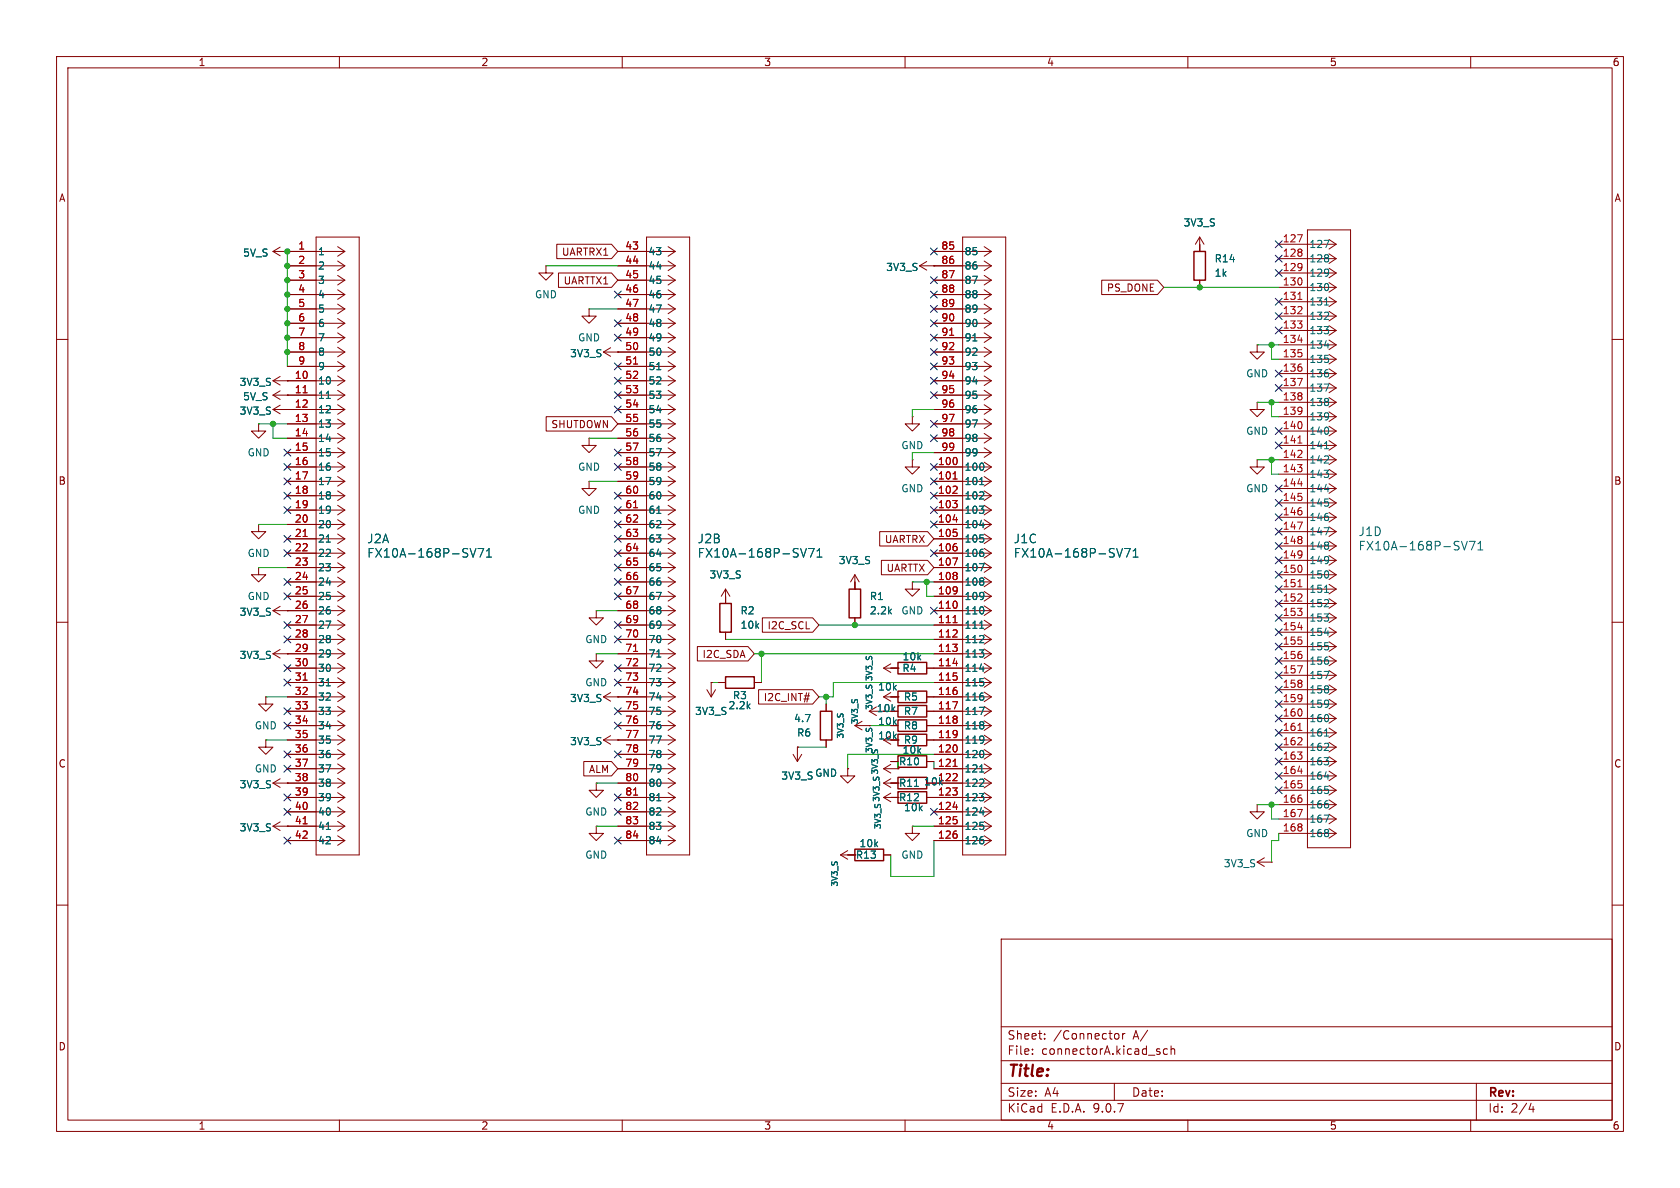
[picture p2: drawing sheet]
<svg xmlns="http://www.w3.org/2000/svg" width="297mm" height="210mm" viewBox="0 0 297 210" stroke-linecap="round" stroke-linejoin="round" font-family="sans-serif">
<defs><g id="words">
<text font-size="2.8" fill="#840000" x="178" y="190.9">Title:</text>
<g font-size="2.1" fill="#006464">
<text x="240.1" y="95">J1D</text>
<text x="64.8" y="98.8">FX10A-168P-SV71</text>
<text x="64.8" y="96.2">J2A</text>
<text x="123.2" y="96.2">J2B</text>
<text x="123.2" y="98.8">FX10A-168P-SV71</text>
<text x="179.1" y="96.2">J1C</text>
<text x="179.1" y="98.8">FX10A-168P-SV71</text>
<text x="240.1" y="97.5">FX10A-168P-SV71</text>
</g>
<g font-size="2.1" fill="#840000">
<text x="178" y="184">Sheet:</text>
<text x="186.2" y="184">/Connector</text>
<text x="200.4" y="184">A/</text>
<text x="178" y="186.7">File:</text>
<text x="184.1" y="186.7">connectorA.kicad_sch</text>
<text x="178" y="196.9">KiCad</text>
<text x="178" y="194.1">Size:</text>
<text x="184.7" y="194.1">A4</text>
<text x="185.7" y="196.9">E.D.A.</text>
<text x="193.3" y="196.9">9.0.7</text>
<text x="200" y="194.1">Date:</text>
<text x="263" y="194.3">Rev:</text>
<text x="263" y="196.9">Id:</text>
<text x="267.1" y="196.9">2/4</text>
</g>
<g font-size="1.8" fill="#840000">
<text x="35" y="11.9">1</text>
<text x="85" y="11.9">2</text>
<text x="135" y="11.9">3</text>
<text x="185" y="11.9">4</text>
<text x="235" y="11.9">5</text>
<text x="285" y="11.9">6</text>
<text x="10.3" y="35.9">A</text>
<text x="285.3" y="35.9">A</text>
<text x="99.2" y="45.4">UARTRX1</text>
<text x="99.5" y="50.5">UARTTX1</text>
<text x="195.6" y="51.8">PS_DONE</text>
<text x="97.4" y="75.9">SHUTDOWN</text>
<text x="10.3" y="85.9">B</text>
<text x="285.3" y="85.9">B</text>
<text x="156.3" y="96.2">UARTRX</text>
<text x="156.6" y="101.3">UARTTX</text>
<text x="135.6" y="111.4">I2C_SCL</text>
<text x="124.1" y="116.5">I2C_SDA</text>
<text x="134.9" y="124.1">I2C_INT#</text>
<text x="154.9" y="126.1">10k</text>
<text x="10.3" y="135.9">C</text>
<text x="104" y="136.8">ALM</text>
<text x="158.8" y="135.5">R10</text>
<text x="285.3" y="135.9">C</text>
<text x="158.8" y="139.3">R11</text>
<text x="163.3" y="139">10k</text>
<text x="10.3" y="185.9">D</text>
<text x="285.3" y="185.9">D</text>
<text x="35" y="199.9">1</text>
<text x="85" y="199.9">2</text>
<text x="135" y="199.9">3</text>
<text x="185" y="199.9">4</text>
<text x="235" y="199.9">5</text>
<text x="285" y="199.9">6</text>
</g>
<g font-size="1.8" fill="#006464">
<text x="209.1" y="40.2">3V3_S</text>
<text x="42.9" y="45.6">5V_S</text>
<text x="56.1" y="45.3">1</text>
<text x="56.1" y="47.9">2</text>
<text x="114.6" y="45.3">43</text>
<text x="114.6" y="47.9">44</text>
<text x="170.4" y="45.3">85</text>
<text x="170.4" y="47.9">86</text>
<text x="214.6" y="46.6">R14</text>
<text x="231.4" y="44">127</text>
<text x="231.4" y="46.6">128</text>
<text x="56.1" y="50.4">3</text>
<text x="56.1" y="52.9">4</text>
<text x="94.5" y="52.9">GND</text>
<text x="114.6" y="50.4">45</text>
<text x="114.6" y="52.9">46</text>
<text x="156.6" y="48.1">3V3_S</text>
<text x="170.4" y="50.4">87</text>
<text x="170.4" y="52.9">88</text>
<text x="214.6" y="49.1">1k</text>
<text x="231.4" y="49.1">129</text>
<text x="231.4" y="51.7">130</text>
<text x="56.1" y="55.5">5</text>
<text x="56.1" y="58">6</text>
<text x="114.6" y="55.5">47</text>
<text x="114.6" y="58">48</text>
<text x="170.4" y="55.5">89</text>
<text x="170.4" y="58">90</text>
<text x="231.4" y="54.2">131</text>
<text x="231.4" y="56.7">132</text>
<text x="231.4" y="59.3">133</text>
<text x="56.1" y="60.6">7</text>
<text x="56.1" y="63.1">8</text>
<text x="56.1" y="65.6">9</text>
<text x="100.7" y="63.3">3V3_S</text>
<text x="102.1" y="60.6">GND</text>
<text x="114.6" y="60.6">49</text>
<text x="114.6" y="63.1">50</text>
<text x="114.6" y="65.6">51</text>
<text x="170.4" y="60.6">91</text>
<text x="170.4" y="63.1">92</text>
<text x="170.4" y="65.6">93</text>
<text x="231.4" y="61.8">134</text>
<text x="231.4" y="64.4">135</text>
<text x="42.3" y="68.4">3V3_S</text>
<text x="42.9" y="71">5V_S</text>
<text x="56.1" y="68.2">10</text>
<text x="56.1" y="70.7">11</text>
<text x="114.6" y="68.2">52</text>
<text x="114.6" y="70.7">53</text>
<text x="170.4" y="68.2">94</text>
<text x="170.4" y="70.7">95</text>
<text x="220.2" y="66.9">GND</text>
<text x="231.4" y="66.9">136</text>
<text x="231.4" y="69.4">137</text>
<text x="231.4" y="72">138</text>
<text x="42.3" y="73.5">3V3_S</text>
<text x="56.1" y="73.3">12</text>
<text x="56.1" y="75.8">13</text>
<text x="114.6" y="73.3">54</text>
<text x="114.6" y="75.8">55</text>
<text x="170.4" y="73.3">96</text>
<text x="170.4" y="75.8">97</text>
<text x="220.2" y="77.1">GND</text>
<text x="231.4" y="74.5">139</text>
<text x="231.4" y="77.1">140</text>
<text x="43.7" y="80.9">GND</text>
<text x="56.1" y="78.3">14</text>
<text x="56.1" y="80.9">15</text>
<text x="56.1" y="83.4">16</text>
<text x="102.1" y="83.4">GND</text>
<text x="114.6" y="78.3">56</text>
<text x="114.6" y="80.9">57</text>
<text x="114.6" y="83.4">58</text>
<text x="159.3" y="79.6">GND</text>
<text x="170.4" y="78.3">98</text>
<text x="170.4" y="80.9">99</text>
<text x="170.4" y="83.4">100</text>
<text x="231.4" y="79.6">141</text>
<text x="231.4" y="82.1">142</text>
<text x="56.1" y="86">17</text>
<text x="56.1" y="88.5">18</text>
<text x="114.6" y="86">59</text>
<text x="114.6" y="88.5">60</text>
<text x="159.3" y="87.2">GND</text>
<text x="170.4" y="86">101</text>
<text x="170.4" y="88.5">102</text>
<text x="220.2" y="87.2">GND</text>
<text x="231.4" y="84.7">143</text>
<text x="231.4" y="87.2">144</text>
<text x="231.4" y="89.8">145</text>
<text x="56.1" y="91">19</text>
<text x="56.1" y="93.6">20</text>
<text x="102.1" y="91">GND</text>
<text x="114.6" y="91">61</text>
<text x="114.6" y="93.6">62</text>
<text x="170.4" y="91">103</text>
<text x="170.4" y="93.6">104</text>
<text x="231.4" y="92.3">146</text>
<text x="231.4" y="94.8">147</text>
<text x="43.7" y="98.7">GND</text>
<text x="56.1" y="96.1">21</text>
<text x="56.1" y="98.7">22</text>
<text x="56.1" y="101.2">23</text>
<text x="114.6" y="96.1">63</text>
<text x="114.6" y="98.7">64</text>
<text x="114.6" y="101.2">65</text>
<text x="148.2" y="99.9">3V3_S</text>
<text x="170.4" y="96.1">105</text>
<text x="170.4" y="98.7">106</text>
<text x="170.4" y="101.2">107</text>
<text x="231.4" y="97.4">148</text>
<text x="231.4" y="99.9">149</text>
<text x="43.7" y="106.3">GND</text>
<text x="56.1" y="103.7">24</text>
<text x="56.1" y="106.3">25</text>
<text x="114.6" y="103.7">66</text>
<text x="114.6" y="106.3">67</text>
<text x="125.3" y="102.5">3V3_S</text>
<text x="153.7" y="106.3">R1</text>
<text x="170.4" y="103.7">108</text>
<text x="170.4" y="106.3">109</text>
<text x="231.4" y="102.5">150</text>
<text x="231.4" y="105">151</text>
<text x="231.4" y="107.5">152</text>
<text x="42.3" y="109.1">3V3_S</text>
<text x="56.1" y="108.8">26</text>
<text x="56.1" y="111.4">27</text>
<text x="56.1" y="113.9">28</text>
<text x="103.4" y="113.9">GND</text>
<text x="114.6" y="108.8">68</text>
<text x="114.6" y="111.4">69</text>
<text x="114.6" y="113.9">70</text>
<text x="130.8" y="108.8">R2</text>
<text x="130.8" y="111.4">10k</text>
<text x="153.7" y="108.8">2.2k</text>
<text x="159.3" y="108.8">GND</text>
<text x="170.4" y="108.8">110</text>
<text x="170.4" y="111.4">111</text>
<text x="170.4" y="113.9">112</text>
<text x="231.4" y="110.1">153</text>
<text x="231.4" y="112.6">154</text>
<text x="42.3" y="116.7">3V3_S</text>
<text x="56.1" y="116.4">29</text>
<text x="56.1" y="119">30</text>
<text x="114.6" y="116.4">71</text>
<text x="114.6" y="119">72</text>
<text x="159.4" y="119">R4</text>
<text x="159.5" y="116.9">10k</text>
<text x="170.4" y="116.4">113</text>
<text x="170.4" y="119">114</text>
<text x="231.4" y="115.2">155</text>
<text x="231.4" y="117.7">156</text>
<text x="56.1" y="121.5">31</text>
<text x="56.1" y="124.1">32</text>
<text x="100.7" y="124.3">3V3_S</text>
<text x="103.4" y="121.5">GND</text>
<text x="114.6" y="121.5">73</text>
<text x="114.6" y="124.1">74</text>
<text x="128.7" y="125.6">2.2k</text>
<text x="129.5" y="123.8">R3</text>
<text x="155.1" y="122.3">10k</text>
<text x="159.7" y="124.1">R5</text>
<text x="170.4" y="121.5">115</text>
<text x="170.4" y="124.1">116</text>
<text x="231.4" y="120.2">157</text>
<text x="231.4" y="122.8">158</text>
<text x="231.4" y="125.3">159</text>
<text x="45" y="129.1">GND</text>
<text x="56.1" y="126.6">33</text>
<text x="56.1" y="129.1">34</text>
<text x="56.1" y="131.7">35</text>
<text x="100.7" y="131.9">3V3_S</text>
<text x="114.6" y="126.6">75</text>
<text x="114.6" y="129.1">76</text>
<text x="114.6" y="131.7">77</text>
<text x="122.8" y="126.6">3V3_S</text>
<text x="140.3" y="127.9">4.7</text>
<text x="140.8" y="130.4">R6</text>
<text x="155.1" y="130.9">10k</text>
<text x="155.1" y="128.4">10k</text>
<text x="159.7" y="126.6">R7</text>
<text x="159.7" y="131.7">R9</text>
<text x="159.7" y="129.1">R8</text>
<text x="170.4" y="126.6">117</text>
<text x="170.4" y="129.1">118</text>
<text x="170.4" y="131.7">119</text>
<text x="231.4" y="127.9">160</text>
<text x="231.4" y="130.4">161</text>
<text x="45" y="136.8">GND</text>
<text x="56.1" y="134.2">36</text>
<text x="56.1" y="136.8">37</text>
<text x="114.6" y="134.2">78</text>
<text x="114.6" y="136.8">79</text>
<text x="144" y="137.5">GND</text>
<text x="159.5" y="133.5">10k</text>
<text x="170.4" y="134.2">120</text>
<text x="170.4" y="136.8">121</text>
<text x="231.4" y="132.9">162</text>
<text x="231.4" y="135.5">163</text>
<text x="42.3" y="139.5">3V3_S</text>
<text x="56.1" y="139.3">38</text>
<text x="56.1" y="141.8">39</text>
<text x="114.6" y="139.3">80</text>
<text x="114.6" y="141.8">81</text>
<text x="138" y="138">3V3_S</text>
<text x="158.8" y="141.8">R12</text>
<text x="159.7" y="143.6">10k</text>
<text x="165.7" y="138.2">122</text>
<text x="170.4" y="139.3">122</text>
<text x="170.4" y="141.8">123</text>
<text x="231.4" y="138">164</text>
<text x="231.4" y="140.6">165</text>
<text x="231.4" y="143.1">166</text>
<text x="42.3" y="147.2">3V3_S</text>
<text x="56.1" y="144.4">40</text>
<text x="56.1" y="146.9">41</text>
<text x="56.1" y="149.5">42</text>
<text x="103.4" y="144.4">GND</text>
<text x="114.6" y="144.4">82</text>
<text x="114.6" y="146.9">83</text>
<text x="114.6" y="149.5">84</text>
<text x="151.8" y="150">10k</text>
<text x="170.4" y="144.4">124</text>
<text x="170.4" y="146.9">125</text>
<text x="170.4" y="149.5">126</text>
<text x="220.2" y="148.2">GND</text>
<text x="231.4" y="145.6">167</text>
<text x="231.4" y="148.2">168</text>
<text x="103.4" y="152">GND</text>
<text x="151.2" y="152">R13</text>
<text x="159.3" y="152">GND</text>
<text x="216.3" y="153.5">3V3_S</text>
</g>
<g font-size="1.8" fill="#a90000">
<text x="52.6" y="44.2">1</text>
<text x="52.6" y="46.7">2</text>
<text x="110.4" y="44.2">43</text>
<text x="110.4" y="46.7">44</text>
<text x="166.3" y="44.2">85</text>
<text x="166.3" y="46.7">86</text>
<text x="226.7" y="42.9">127</text>
<text x="226.7" y="45.5">128</text>
<text x="52.6" y="49.3">3</text>
<text x="52.6" y="51.8">4</text>
<text x="110.4" y="49.3">45</text>
<text x="110.4" y="51.8">46</text>
<text x="166.3" y="49.3">87</text>
<text x="166.3" y="51.8">88</text>
<text x="226.7" y="48">129</text>
<text x="226.7" y="50.5">130</text>
<text x="226.7" y="53.1">131</text>
<text x="52.6" y="54.4">5</text>
<text x="52.6" y="56.9">6</text>
<text x="52.6" y="59.4">7</text>
<text x="110.4" y="54.4">47</text>
<text x="110.4" y="56.9">48</text>
<text x="110.4" y="59.4">49</text>
<text x="166.3" y="54.4">89</text>
<text x="166.3" y="56.9">90</text>
<text x="166.3" y="59.4">91</text>
<text x="226.7" y="55.6">132</text>
<text x="226.7" y="58.2">133</text>
<text x="52.6" y="62">8</text>
<text x="52.6" y="64.5">9</text>
<text x="110.4" y="62">50</text>
<text x="110.4" y="64.5">51</text>
<text x="166.3" y="62">92</text>
<text x="166.3" y="64.5">93</text>
<text x="226.7" y="60.7">134</text>
<text x="226.7" y="63.2">135</text>
<text x="226.7" y="65.8">136</text>
<text x="52" y="67.1">10</text>
<text x="52" y="69.6">11</text>
<text x="110.4" y="67.1">52</text>
<text x="110.4" y="69.6">53</text>
<text x="166.3" y="67.1">94</text>
<text x="166.3" y="69.6">95</text>
<text x="226.7" y="68.3">137</text>
<text x="226.7" y="70.9">138</text>
<text x="52" y="72.1">12</text>
<text x="52" y="74.7">13</text>
<text x="52" y="77.2">14</text>
<text x="110.4" y="72.1">54</text>
<text x="110.4" y="74.7">55</text>
<text x="110.4" y="77.2">56</text>
<text x="166.3" y="72.1">96</text>
<text x="166.3" y="74.7">97</text>
<text x="166.3" y="77.2">98</text>
<text x="226.7" y="73.4">139</text>
<text x="226.7" y="75.9">140</text>
<text x="52" y="79.8">15</text>
<text x="52" y="82.3">16</text>
<text x="110.4" y="79.8">57</text>
<text x="110.4" y="82.3">58</text>
<text x="165.7" y="82.3">100</text>
<text x="166.3" y="79.8">99</text>
<text x="226.7" y="78.5">141</text>
<text x="226.7" y="81">142</text>
<text x="226.7" y="83.6">143</text>
<text x="52" y="84.8">17</text>
<text x="52" y="87.4">18</text>
<text x="52" y="89.9">19</text>
<text x="110.4" y="84.8">59</text>
<text x="110.4" y="87.4">60</text>
<text x="110.4" y="89.9">61</text>
<text x="165.7" y="84.8">101</text>
<text x="165.7" y="87.4">102</text>
<text x="165.7" y="89.9">103</text>
<text x="226.7" y="86.1">144</text>
<text x="226.7" y="88.6">145</text>
<text x="52" y="92.5">20</text>
<text x="52" y="95">21</text>
<text x="110.4" y="92.5">62</text>
<text x="110.4" y="95">63</text>
<text x="165.7" y="92.5">104</text>
<text x="165.7" y="95">105</text>
<text x="226.7" y="91.2">146</text>
<text x="226.7" y="93.7">147</text>
<text x="52" y="97.5">22</text>
<text x="52" y="100.1">23</text>
<text x="110.4" y="97.5">64</text>
<text x="110.4" y="100.1">65</text>
<text x="165.7" y="97.5">106</text>
<text x="165.7" y="100.1">107</text>
<text x="226.7" y="96.3">148</text>
<text x="226.7" y="98.8">149</text>
<text x="226.7" y="101.3">150</text>
<text x="52" y="102.6">24</text>
<text x="52" y="105.2">25</text>
<text x="52" y="107.7">26</text>
<text x="110.4" y="102.6">66</text>
<text x="110.4" y="105.2">67</text>
<text x="110.4" y="107.7">68</text>
<text x="165.7" y="102.6">108</text>
<text x="165.7" y="105.2">109</text>
<text x="165.7" y="107.7">110</text>
<text x="226.7" y="103.9">151</text>
<text x="226.7" y="106.4">152</text>
<text x="52" y="110.2">27</text>
<text x="52" y="112.8">28</text>
<text x="110.4" y="110.2">69</text>
<text x="110.4" y="112.8">70</text>
<text x="165.7" y="110.2">111</text>
<text x="165.7" y="112.8">112</text>
<text x="226.7" y="109">153</text>
<text x="226.7" y="111.5">154</text>
<text x="52" y="115.3">29</text>
<text x="52" y="117.9">30</text>
<text x="110.4" y="115.3">71</text>
<text x="110.4" y="117.9">72</text>
<text x="165.7" y="115.3">113</text>
<text x="165.7" y="117.9">114</text>
<text x="226.7" y="114">155</text>
<text x="226.7" y="116.6">156</text>
<text x="226.7" y="119.1">157</text>
<text x="52" y="120.4">31</text>
<text x="52" y="122.9">32</text>
<text x="52" y="125.5">33</text>
<text x="110.4" y="120.4">73</text>
<text x="110.4" y="122.9">74</text>
<text x="110.4" y="125.5">75</text>
<text x="165.7" y="120.4">115</text>
<text x="165.7" y="122.9">116</text>
<text x="165.7" y="125.5">117</text>
<text x="226.7" y="121.7">158</text>
<text x="226.7" y="124.2">159</text>
<text x="52" y="128">34</text>
<text x="52" y="130.6">35</text>
<text x="110.4" y="128">76</text>
<text x="110.4" y="130.6">77</text>
<text x="165.7" y="128">118</text>
<text x="165.7" y="130.6">119</text>
<text x="226.7" y="126.7">160</text>
<text x="226.7" y="129.3">161</text>
<text x="226.7" y="131.8">162</text>
<text x="52" y="133.1">36</text>
<text x="52" y="135.6">37</text>
<text x="110.4" y="133.1">78</text>
<text x="110.4" y="135.6">79</text>
<text x="165.7" y="133.1">120</text>
<text x="165.7" y="135.6">121</text>
<text x="226.7" y="134.4">163</text>
<text x="226.7" y="136.9">164</text>
<text x="52" y="138.2">38</text>
<text x="52" y="140.7">39</text>
<text x="52" y="143.3">40</text>
<text x="110.4" y="138.2">80</text>
<text x="110.4" y="140.7">81</text>
<text x="110.4" y="143.3">82</text>
<text x="165.7" y="140.7">123</text>
<text x="165.7" y="143.3">124</text>
<text x="226.7" y="139.4">165</text>
<text x="226.7" y="142">166</text>
<text x="52" y="145.8">41</text>
<text x="52" y="148.3">42</text>
<text x="110.4" y="145.8">83</text>
<text x="110.4" y="148.3">84</text>
<text x="165.7" y="145.8">125</text>
<text x="165.7" y="148.3">126</text>
<text x="226.7" y="144.5">167</text>
<text x="226.7" y="147.1">168</text>
</g>
<g font-size="1.4" fill="#006464">
<text x="154.4" y="125.6" transform="rotate(-90 154.4 125.6)">3V3_S</text>
<text x="154.4" y="120.5" transform="rotate(-90 154.4 120.5)">3V3_S</text>
<text x="149.3" y="130.7" transform="rotate(-90 149.3 130.7)">3V3_S</text>
<text x="151.9" y="128.1" transform="rotate(-90 151.9 128.1)">3V3_S</text>
<text x="154.4" y="133.2" transform="rotate(-90 154.4 133.2)">3V3_S</text>
<text x="155.4" y="137" transform="rotate(-90 155.4 137)">3V3_S</text>
<text x="155.9" y="146.7" transform="rotate(-90 155.9 146.7)">3V3_S 3V3_S</text>
<text x="148.3" y="156.8" transform="rotate(-90 148.3 156.8)">3V3_S</text>
</g>
</g></defs>
<g fill="none" stroke="#840000" stroke-width=".18">
<path d="M10 10h277v190h-277zM12 12h273v186h-273zM60 10v2M110 10v2M160 10v2M210 10v2M260 10v2M48.3 44.5l1.2 .7M48.3 44.5h12.7M49.5 43.7l-1.2 .8M50.8 44.5h.1M50.8 47h10.2"/>
<path d="M50.8 49.5h10.2M50.8 52.1h10.2M50.8 54.6h10.2M50.8 57.2h10.2M50.8 59.7h10.2M55.9 41.9h7.6v109.2h-7.6zM59.7 43.6l1.3 .9M59.7 46.1l1.3 .9M59.7 48.7l1.3 .8M59.7 51.2l1.3 .9M59.7 53.8l1.3 .8M59.7 56.3l1.3 .9"/>
<path d="M59.7 58.8l1.3 .9M61 44.5l-1.3 .8M61 47l-1.3 .8M61 49.5l-1.3 .9M61 52.1l-1.3 .8M61 54.6l-1.3 .9M61 57.2l-1.3 .8M61 59.7l-1.3 .8M96.5 47v1.3h1.3l-1.3 1.2-1.3-1.2h1.3M96.5 47h.1M98.4 43.2h9.7l1.1 1.3-1.1 1.2h-9.7zM98.7 48.3h9.4l1.1 1.2-1.1 1.3h-9.4z"/>
<path d="M104.1 54.6v1.3h1.3l-1.3 1.3-1.2-1.3h1.2M104.1 54.6h.1M109.2 44.5h10.2M109.2 47h10.2M109.2 49.5h10.2M109.2 52.1h10.2M109.2 54.6h10.2M109.2 57.2h10.2M109.2 59.7h10.2M114.3 41.9h7.6v109.2h-7.6zM118.1 43.6l1.3 .9M118.1 46.1l1.3 .9"/>
<path d="M118.1 48.7l1.3 .8M118.1 51.2l1.3 .9M118.1 53.8l1.3 .8M118.1 56.3l1.3 .9M118.1 58.8l1.3 .9M119.4 44.5l-1.3 .8M119.4 47l-1.3 .8M119.4 49.5l-1.3 .9M119.4 52.1l-1.3 .8M119.4 54.6l-1.3 .9M119.4 57.2l-1.3 .8M119.4 59.7l-1.3 .8"/>
<path d="M162.6 47h12.7M162.6 47l1.2 .8M163.8 46.2l-1.2 .8M165.1 47h.1M165.1 44.5h10.2M165.1 49.5h10.2M165.1 52.1h10.2M165.1 54.6h10.2M165.1 57.2h10.2M165.1 59.7h10.2M170.2 41.9h7.6v109.2h-7.6zM174 43.6l1.3 .9"/>
<path d="M174 46.1l1.3 .9M174 48.7l1.3 .8M174 51.2l1.3 .9M174 53.8l1.3 .8M174 56.3l1.3 .9M174 58.8l1.3 .9M175.3 44.5l-1.3 .8M175.3 47l-1.3 .8M175.3 49.5l-1.3 .9M175.3 52.1l-1.3 .8M175.3 54.6l-1.3 .9M175.3 57.2l-1.3 .8"/>
<path d="M175.3 59.7l-1.3 .8M194.8 49.5h9.8l1.1 1.3-1.1 1.3h-9.8zM212.1 44.5h.1M212.1 41.9v2.6M212.1 49.5v1.3M212.1 41.9l-.8 1.3M212.1 41.9l.8 1.3M226.1 43.2h10.1M226.1 45.7h10.1M226.1 48.3h10.1M226.1 50.8h10.1M226.1 53.3h10.1"/>
<path d="M226.1 55.9h10.1M226.1 58.4h10.1M231.1 40.6h7.7v109.3h-7.7zM234.9 42.3l1.3 .9M234.9 44.9l1.3 .8M234.9 47.4l1.3 .9M234.9 50l1.3 .8M234.9 52.5l1.3 .8M234.9 55l1.3 .9M234.9 57.6l1.3 .8M236.2 43.2l-1.3 .8M236.2 45.7l-1.3 .9"/>
<path d="M236.2 48.3l-1.3 .8M236.2 50.8l-1.3 .8M236.2 53.3l-1.3 .9M236.2 55.9l-1.3 .8M236.2 58.4l-1.3 .9M10 60h2M45.7 74.9v1.3h1.3l-1.3 1.3-1.3-1.3h1.3M45.7 74.9h.1M48.3 67.3l1.2 .8M48.3 67.3h12.7M48.3 69.9l1.2 .7M48.3 69.9h12.7"/>
<path d="M48.3 72.4l1.2 .8M48.3 72.4h12.7M49.5 66.5l-1.2 .8M49.5 69.1l-1.2 .8M49.5 71.6l-1.2 .8M50.8 67.3h.1M50.8 69.9h.1M50.8 72.4h.1M50.8 62.2h10.2M50.8 64.8h10.2M50.8 74.9h10.2M50.8 77.5h10.2"/>
<path d="M59.7 61.4l1.3 .8M59.7 63.9l1.3 .9M59.7 66.5l1.3 .8M59.7 69l1.3 .9M59.7 71.5l1.3 .9M59.7 74.1l1.3 .8M59.7 76.6l1.3 .9M59.7 79.2l1.3 .8M61 62.2l-1.3 .9M61 64.8l-1.3 .8M61 67.3l-1.3 .9M61 69.9l-1.3 .8"/>
<path d="M61 72.4l-1.3 .8M61 74.9l-1.3 .9M61 77.5l-1.3 .8M96.6 73.7h11.5l1.1 1.2-1.1 1.3h-11.5zM104.1 77.5v1.2h1.3l-1.3 1.3-1.2-1.3h1.2M104.1 77.5h.1M106.7 62.2l1.2 .8M106.7 62.2h12.7M107.9 61.5l-1.2 .7M109.2 62.2h.1M109.2 67.3h10.2M109.2 69.9h10.2"/>
<path d="M109.2 72.4h10.2M109.2 64.8h10.2M109.2 74.9h10.2M109.2 77.5h10.2M118.1 61.4l1.3 .8M118.1 63.9l1.3 .9M118.1 66.5l1.3 .8M118.1 69l1.3 .9M118.1 71.5l1.3 .9M118.1 74.1l1.3 .8M118.1 76.6l1.3 .9M118.1 79.2l1.3 .8"/>
<path d="M119.4 62.2l-1.3 .9M119.4 64.8l-1.3 .8M119.4 67.3l-1.3 .9M119.4 69.9l-1.3 .8M119.4 72.4l-1.3 .8M119.4 74.9l-1.3 .9M119.4 77.5l-1.3 .8M161.3 73.7v1.2h1.3l-1.3 1.3-1.3-1.3h1.3M161.3 73.7h.1M165.1 62.2h10.2M165.1 67.3h10.2M165.1 69.9h10.2"/>
<path d="M165.1 72.4h10.2M165.1 64.8h10.2M165.1 74.9h10.2M165.1 77.5h10.2M174 61.4l1.3 .8M174 63.9l1.3 .9M174 66.5l1.3 .8M174 69l1.3 .9M174 71.5l1.3 .9M174 74.1l1.3 .8M174 76.6l1.3 .9M174 79.2l1.3 .8"/>
<path d="M175.3 62.2l-1.3 .9M175.3 64.8l-1.3 .8M175.3 67.3l-1.3 .9M175.3 69.9l-1.3 .8M175.3 72.4l-1.3 .8M175.3 74.9l-1.3 .9M175.3 77.5l-1.3 .8M222.2 71.1v1.3h1.3l-1.3 1.3-1.2-1.3h1.2M222.2 71.1h.1M222.2 61v1.2h1.3l-1.3 1.3-1.2-1.3h1.2M222.2 61h.1M226.1 61h10.1"/>
<path d="M226.1 63.5h10.1M226.1 66h10.1M226.1 68.6h10.1M226.1 71.1h10.1M226.1 73.7h10.1M226.1 76.2h10.1M226.1 78.7h10.1M234.9 60.1l1.3 .9M234.9 62.7l1.3 .8M234.9 65.2l1.3 .8M234.9 67.7l1.3 .9M234.9 70.3l1.3 .8"/>
<path d="M234.9 72.8l1.3 .9M234.9 75.4l1.3 .8M234.9 77.9l1.3 .8M236.2 61l-1.3 .8M236.2 63.5l-1.3 .8M236.2 66l-1.3 .9M236.2 68.6l-1.3 .8M236.2 71.1l-1.3 .9M236.2 73.7l-1.3 .8M236.2 76.2l-1.3 .8M236.2 78.7l-1.3 .9M285 60h2"/>
<path d="M45.7 92.7v1.3h1.3l-1.3 1.3-1.3-1.3h1.3M45.7 92.7h.1M50.8 80h10.2M50.8 82.6h10.2M50.8 85.1h10.2M50.8 87.6h10.2M50.8 90.2h10.2M50.8 92.7h10.2M50.8 95.3h10.2M50.8 97.8h10.2M59.7 81.7l1.3 .9M59.7 84.2l1.3 .9"/>
<path d="M59.7 86.8l1.3 .8M59.7 89.3l1.3 .9M59.7 91.9l1.3 .8M59.7 94.4l1.3 .9M59.7 96.9l1.3 .9M59.7 99.5l1.3 .8M61 80l-1.3 .9M61 82.6l-1.3 .8M61 85.1l-1.3 .8M61 87.6l-1.3 .9M61 90.2l-1.3 .8M61 92.7l-1.3 .9"/>
<path d="M61 95.3l-1.3 .8M61 97.8l-1.3 .8M104.1 85.1v1.3h1.3l-1.3 1.2-1.2-1.2h1.2M104.1 85.1h.1M109.2 80h10.2M109.2 82.6h10.2M109.2 85.1h10.2M109.2 87.6h10.2M109.2 90.2h10.2M109.2 92.7h10.2M109.2 95.3h10.2M109.2 97.8h10.2"/>
<path d="M118.1 81.7l1.3 .9M118.1 84.2l1.3 .9M118.1 86.8l1.3 .8M118.1 89.3l1.3 .9M118.1 91.9l1.3 .8M118.1 94.4l1.3 .9M118.1 96.9l1.3 .9M118.1 99.5l1.3 .8M119.4 80l-1.3 .9M119.4 82.6l-1.3 .8M119.4 85.1l-1.3 .8M119.4 87.6l-1.3 .9"/>
<path d="M119.4 90.2l-1.3 .8M119.4 92.7l-1.3 .9M119.4 95.3l-1.3 .8M119.4 97.8l-1.3 .8M155.5 94h8.5l1.1 1.3-1.1 1.2h-8.5zM155.8 99.1h8.2l1.1 1.2-1.1 1.3h-8.2zM161.3 81.3v1.3h1.3l-1.3 1.2-1.3-1.2h1.3M161.3 81.3h.1M165.1 80h10.2M165.1 82.6h10.2M165.1 85.1h10.2M165.1 87.6h10.2"/>
<path d="M165.1 90.2h10.2M165.1 92.7h10.2M165.1 95.3h10.2M165.1 97.8h10.2M174 81.7l1.3 .9M174 84.2l1.3 .9M174 86.8l1.3 .8M174 89.3l1.3 .9M174 91.9l1.3 .8M174 94.4l1.3 .9M174 96.9l1.3 .9M174 99.5l1.3 .8"/>
<path d="M175.3 80l-1.3 .9M175.3 82.6l-1.3 .8M175.3 85.1l-1.3 .8M175.3 87.6l-1.3 .9M175.3 90.2l-1.3 .8M175.3 92.7l-1.3 .9M175.3 95.3l-1.3 .8M175.3 97.8l-1.3 .8M222.2 81.3v1.3h1.3l-1.3 1.2-1.2-1.2h1.2M222.2 81.3h.1M226.1 81.3h10.1M226.1 83.8h10.1"/>
<path d="M226.1 86.4h10.1M226.1 88.9h10.1M226.1 91.4h10.1M226.1 94h10.1M226.1 96.5h10.1M226.1 99.1h10.1M234.9 80.4l1.3 .9M234.9 83l1.3 .8M234.9 85.5l1.3 .9M234.9 88.1l1.3 .8M234.9 90.6l1.3 .8M234.9 93.1l1.3 .9"/>
<path d="M234.9 95.7l1.3 .8M234.9 98.2l1.3 .9M236.2 81.3l-1.3 .8M236.2 83.8l-1.3 .9M236.2 86.4l-1.3 .8M236.2 88.9l-1.3 .8M236.2 91.4l-1.3 .9M236.2 94l-1.3 .8M236.2 96.5l-1.3 .9M236.2 99.1l-1.3 .8M10 110h2M45.7 100.3v1.3h1.3l-1.3 1.3-1.3-1.3h1.3"/>
<path d="M45.7 100.3h.1M48.3 115.6l1.2 .7M48.3 115.6h12.7M48.3 108l1.2 .7M48.3 108h12.7M49.5 114.8l-1.2 .8M49.5 107.2l-1.2 .8M50.8 115.6h.1M50.8 108h.1M50.8 118.1h10.2M50.8 100.3h10.2M50.8 102.9h10.2"/>
<path d="M50.8 105.4h10.2M50.8 110.5h10.2M50.8 113h10.2M59.7 102l1.3 .9M59.7 104.6l1.3 .8M59.7 107.1l1.3 .9M59.7 109.6l1.3 .9M59.7 112.2l1.3 .8M59.7 114.7l1.3 .9M59.7 117.3l1.3 .8M59.7 119.8l1.3 .9M61 100.3l-1.3 .9"/>
<path d="M61 102.9l-1.3 .8M61 105.4l-1.3 .9M61 108l-1.3 .8M61 110.5l-1.3 .8M61 113l-1.3 .9M61 115.6l-1.3 .8M61 118.1l-1.3 .9M105.4 108v1.2h1.3l-1.3 1.3-1.3-1.3h1.3M105.4 108h.1M105.4 115.6v1.2h1.3l-1.3 1.3-1.3-1.3h1.3M105.4 115.6h.1M109.2 115.6h10.2"/>
<path d="M109.2 118.1h10.2M109.2 108h10.2M109.2 100.3h10.2M109.2 102.9h10.2M109.2 105.4h10.2M109.2 110.5h10.2M109.2 113h10.2M118.1 102l1.3 .9M118.1 104.6l1.3 .8M118.1 107.1l1.3 .9M118.1 109.6l1.3 .9M118.1 112.2l1.3 .8"/>
<path d="M118.1 114.7l1.3 .9M118.1 117.3l1.3 .8M118.1 119.8l1.3 .9M119.4 100.3l-1.3 .9M119.4 102.9l-1.3 .8M119.4 105.4l-1.3 .9M119.4 108l-1.3 .8M119.4 110.5l-1.3 .8M119.4 113l-1.3 .9M119.4 115.6l-1.3 .8M119.4 118.1l-1.3 .9M123.3 114.3h8.9l1.1 1.3-1.1 1.2h-8.9z"/>
<path d="M128.3 106.7h.1M128.3 104.1l-.8 1.3M128.3 104.1l.7 1.3M128.3 104.1v2.6M128.3 111.8v1.2M134.8 109.2h8.9l1.1 1.3-1.1 1.3h-8.9zM151.1 104.1h.1M151.1 101.6v2.5M151.1 109.2v1.3M151.1 101.6l-.7 1.3M151.1 101.6l.8 1.3M156.2 118.1l1.3 .8"/>
<path d="M156.2 118.1h2.5M157.5 117.3l-1.3 .8M158.7 118.1h.1M161.3 102.9v1.2h1.3l-1.3 1.3-1.3-1.3h1.3M161.3 102.9h.1M163.8 118.1h11.5M165.1 115.6h10.2M165.1 108h10.2M165.1 100.3h10.2M165.1 102.9h10.2M165.1 105.4h10.2M165.1 110.5h10.2"/>
<path d="M165.1 113h10.2M174 119.8l1.3 .9M174 102l1.3 .9M174 104.6l1.3 .8M174 107.1l1.3 .9M174 109.6l1.3 .9M174 112.2l1.3 .8M174 114.7l1.3 .9M174 117.3l1.3 .8M175.3 100.3l-1.3 .9M175.3 102.9l-1.3 .8M175.3 105.4l-1.3 .9"/>
<path d="M175.3 108l-1.3 .8M175.3 110.5l-1.3 .8M175.3 113l-1.3 .9M175.3 115.6l-1.3 .8M175.3 118.1l-1.3 .9M226.1 101.6h10.1M226.1 104.1h10.1M226.1 106.7h10.1M226.1 109.2h10.1M226.1 111.8h10.1M226.1 114.3h10.1M226.1 116.8h10.1"/>
<path d="M226.1 119.4h10.1M234.9 100.8l1.3 .8M234.9 103.3l1.3 .8M234.9 105.8l1.3 .9M234.9 108.4l1.3 .8M234.9 110.9l1.3 .9M234.9 113.5l1.3 .8M234.9 116l1.3 .8M234.9 118.5l1.3 .9M236.2 101.6l-1.3 .8M236.2 104.1l-1.3 .9M236.2 106.7l-1.3 .8"/>
<path d="M236.2 109.2l-1.3 .9M236.2 111.8l-1.3 .8M236.2 114.3l-1.3 .8M236.2 116.8l-1.3 .9M236.2 119.4l-1.3 .8M285 110h2M47 130.8v1.3h1.3l-1.3 1.3-1.3-1.3h1.3M47 130.8h.1M47 123.2v1.3h1.3l-1.3 1.2-1.3-1.2h1.3M47 123.2h.1M48.3 138.4l1.2 .8M48.3 138.4h12.7"/>
<path d="M49.5 137.7l-1.2 .7M50.8 138.4h.1M50.8 123.2h10.2M50.8 128.3h10.2M50.8 125.7h10.2M50.8 135.9h10.2M50.8 130.8h10.2M50.8 120.7h10.2M50.8 133.4h10.2M59.7 122.3l1.3 .9M59.7 124.9l1.3 .8M59.7 127.4l1.3 .9"/>
<path d="M59.7 130l1.3 .8M59.7 132.5l1.3 .9M59.7 135l1.3 .9M59.7 137.6l1.3 .8M61 120.7l-1.3 .8M61 123.2l-1.3 .8M61 125.7l-1.3 .9M61 128.3l-1.3 .8M61 130.8l-1.3 .9M61 133.4l-1.3 .8M61 135.9l-1.3 .8M61 138.4l-1.3 .9"/>
<path d="M103.2 134.6h4.9l1.1 1.3-1.1 1.3h-4.9zM105.4 138.4v1.3h1.3l-1.3 1.3-1.3-1.3h1.3M105.4 138.4h.1M106.7 123.2l1.2 .8M106.7 123.2h12.7M106.7 130.8h12.7M106.7 130.8l1.2 .8M107.9 122.4l-1.2 .8M107.9 130l-1.2 .8M109.2 123.2h.1M109.2 130.8h.1M109.2 128.3h10.2"/>
<path d="M109.2 138.4h10.2M109.2 125.7h10.2M109.2 135.9h10.2M109.2 120.7h10.2M109.2 133.4h10.2M118.1 122.3l1.3 .9M118.1 124.9l1.3 .8M118.1 127.4l1.3 .9M118.1 130l1.3 .8M118.1 132.5l1.3 .9M118.1 135l1.3 .9M118.1 137.6l1.3 .8"/>
<path d="M119.4 120.7l-1.3 .8M119.4 123.2l-1.3 .8M119.4 125.7l-1.3 .9M119.4 128.3l-1.3 .8M119.4 130.8l-1.3 .9M119.4 133.4l-1.3 .8M119.4 135.9l-1.3 .8M119.4 138.4l-1.3 .9M125 121.9l.7 1.3M125.7 120.7h.1M125.7 120.7v2.5M126.5 121.9l-.8 1.3"/>
<path d="M127 120.7h1.3M133.3 120.7h1.3M134.1 121.9h9.6l1.1 1.3-1.1 1.3h-9.6zM140.2 133.4l.8 1.2M141 132.1h.1M141 132.1v2.5M141.7 133.4l-.7 1.2M142.2 123h.9M146 124.5v1.2M146 130.8v1.3M149.9 135.9v1.3h1.2l-1.2 1.2-1.3-1.2h1.3M149.9 135.9h.1"/>
<path d="M153.7 128.3h.1M153.7 128.3h-2.6l1.3 .7M156.2 123.2h2.5M156.2 123.2l1.3 .8M156.2 138.4h2.5M156.2 138.4l1.3 .8M156.2 125.7h-2.5l1.2 .8M156.2 135.9l1.3 .8M156.2 135.9h2.5M157.5 128.3h1.2M157.5 122.4l-1.3 .8M157.5 134.6h1.2"/>
<path d="M157.5 137.7l-1.3 .7M157.5 125.7h1.2M157.5 135.1l-1.3 .8M158.7 123.2h.1M158.7 130.8h.1M158.7 130.8h-2.5l1.3 .8M163.8 123.2h11.5M163.8 128.3h11.5M163.8 134.6h1.3M163.8 125.7h11.5M163.8 130.8h11.5M165.1 138.4h10.2"/>
<path d="M165.1 135.9h10.2M165.1 120.7h10.2M165.1 133.4h10.2M174 122.3l1.3 .9M174 124.9l1.3 .8M174 127.4l1.3 .9M174 130l1.3 .8M174 132.5l1.3 .9M174 135l1.3 .9M174 137.6l1.3 .8M175.3 120.7l-1.3 .8M175.3 123.2l-1.3 .8"/>
<path d="M175.3 125.7l-1.3 .9M175.3 128.3l-1.3 .8M175.3 130.8l-1.3 .9M175.3 133.4l-1.3 .8M175.3 135.9l-1.3 .8M175.3 138.4l-1.3 .9M226.1 121.9h10.1M226.1 124.5h10.1M226.1 127h10.1M226.1 129.5h10.1M226.1 132.1h10.1M226.1 134.6h10.1"/>
<path d="M226.1 137.2h10.1M226.1 139.7h10.1M234.9 121.1l1.3 .8M234.9 123.6l1.3 .9M234.9 126.2l1.3 .8M234.9 128.7l1.3 .8M234.9 131.2l1.3 .9M234.9 133.8l1.3 .8M234.9 136.3l1.3 .9M234.9 138.9l1.3 .8M236.2 121.9l-1.3 .9M236.2 124.5l-1.3 .8"/>
<path d="M236.2 127l-1.3 .8M236.2 129.5l-1.3 .9M236.2 132.1l-1.3 .8M236.2 134.6l-1.3 .9M236.2 137.2l-1.3 .8M236.2 139.7l-1.3 .8M48.3 146.1l1.2 .7M48.3 146.1h12.7M49.5 145.3l-1.2 .8M50.8 146.1h.1M50.8 141h10.2M50.8 143.5h10.2"/>
<path d="M50.8 148.6h10.2M59.7 140.1l1.3 .9M59.7 142.7l1.3 .8M59.7 145.2l1.3 .9M59.7 147.7l1.3 .9M61 141l-1.3 .8M61 143.5l-1.3 .9M61 146.1l-1.3 .8M61 148.6l-1.3 .8M105.4 146.1v1.2h1.3l-1.3 1.3-1.3-1.3h1.3M105.4 146.1h.1M109.2 146.1h10.2"/>
<path d="M109.2 141h10.2M109.2 143.5h10.2M109.2 148.6h10.2M118.1 140.1l1.3 .9M118.1 142.7l1.3 .8M118.1 145.2l1.3 .9M118.1 147.7l1.3 .9M119.4 141l-1.3 .8M119.4 143.5l-1.3 .9M119.4 146.1l-1.3 .8M119.4 148.6l-1.3 .8M148.6 151.1h2.5"/>
<path d="M148.6 151.1l1.3 .8M149.9 150.4l-1.3 .7M156.2 151.1h1.3M156.2 141h2.5M156.2 141l1.3 .7M157.5 140.2l-1.3 .8M161.3 146.1v1.2h1.3l-1.3 1.3-1.3-1.3h1.3M161.3 146.1h.1M163.8 141h11.5M165.1 146.1h10.2M165.1 143.5h10.2M165.1 148.6h10.2"/>
<path d="M174 140.1l1.3 .9M174 142.7l1.3 .8M174 145.2l1.3 .9M174 147.7l1.3 .9M175.3 141l-1.3 .8M175.3 143.5l-1.3 .9M175.3 146.1l-1.3 .8M175.3 148.6l-1.3 .8M222.2 142.2v1.3h1.3l-1.3 1.3-1.2-1.3h1.2M222.2 142.2h.1M222.2 152.4l1.3 .8M222.2 152.4h2.6"/>
<path d="M223.5 151.6l-1.3 .8M224.8 152.4h.1M226.1 142.2h10.1M226.1 144.8h10.1M226.1 147.3h10.1M234.9 141.4l1.3 .8M234.9 143.9l1.3 .9M234.9 146.5l1.3 .8M236.2 142.2l-1.3 .9M236.2 144.8l-1.3 .8M236.2 147.3l-1.3 .9M10 160h2"/>
<path d="M177 166h108v32h-108zM285 160h2M60 198v2M110 198v2M160 198v2M177 194.5h108M177 191.5h108M177 187.5h108M177 181.5h108M182.5 186.3v.1M182.5 185.5v.1M184.7 183.6v.1"/>
<path d="M184.7 182.8v.1M197 191.5v3M197.2 182.8l.3-.1 .3 .3v.4l-.1 .2h-.5M198.5 182.7v1M198.9 182.7l-.3 .1-.1 .2M206.4 185.5l-.4-.1-.3 .3v.4l.1 .2h.6M207 185.5l.2-.1 .4 .1 .1 .9M207 184.9v1.5M210 198v2M260 198v2M261 191.5v6.5M270.7 195l-.4 1.1h.9"/>
<path d="M271 195.6v1"/>
</g>
<g fill="none" stroke="#006464" stroke-width=".18">
<path d="M234.1 42.5h.8l-.5 1.3M234.1 56.5h.8M234.2 53.9h.7M234.8 55.3v.4M57.7 70.4h.7M116.1 65.3h.7M172 60.3h.7M234.1 67.9h.8l-.5 1.3M234.2 61.1h.7M234.2 79.3h.7M57.7 95.8h.7M83.1 97l.5 1.5 .5-1.5"/>
<path d="M84.5 97h1l-.6 1.5M86 98.5h.9M86 97.4l.5-.4v1.5M116.1 90.7h.7M141.5 97l.5 1.5 .6-1.5M142.9 97h1l-.6 1.5M144.4 98.5h.9M144.4 97.4l.5-.4v1.5M173.1 88.2h.8M173.1 99.6h.9l-.6 1.3M173.2 85.7h.7M173.2 92.9h.8"/>
<path d="M173.9 87.1v.4M197.4 97l.5 1.5 .5-1.5M198.8 97h1l-.6 1.5M200.3 98.5h.9M200.3 97.4l.5-.4v1.5M234.1 81.9h.8M234.1 93.3h.8l-.5 1.3M234.2 86.5h.7M234.8 80.7v.4M258.4 95.7l.5 1.5 .5-1.5M259.8 95.7h1l-.7 1.5M261.3 97.2h.9"/>
<path d="M261.3 96.1l.4-.4v1.5M116.1 116.1h.7M173.1 113.6h.8M173.2 111.1h.7M173.2 118.3h.8M173.9 112.5v.4M234.1 107.3h.8M234.1 118.7h.8l-.5 1.3M234.2 104.7h.7M234.2 111.9h.7M234.8 106.1v.4M57.7 121.2h.7"/>
<path d="M161.7 139h.7M173.1 139h.8M173.1 125h.9l-.6 1.3M173.2 136.5h.7M173.9 137.9v.4M234.1 132.7h.8M234.2 130.1h.7M234.2 137.3h.7M234.8 131.5v.4M57.7 146.6h.7M116.1 141.5h.7M173.2 143.7h.8"/>
<path d="M234.1 144.1h.8l-.5 1.3"/>
</g>
<g fill="none" stroke="#a90000" stroke-width=".18">
<path d="M167.9 59.3h.7M229.4 41.5h.8l-.5 1.3M229.4 55.5h.8M229.4 52.9h.8M230.1 54.3v.4M53.6 69.4h.7M112 64.4h.7M229.4 66.9h.8l-.5 1.3M229.4 60.1h.8M229.4 78.3h.8M230.1 79.7v.4M53.6 94.8h.7"/>
<path d="M112 89.8h.7M168.4 87.2h.8M168.4 98.6h.9l-.6 1.3M168.5 84.7h.7M168.5 91.9h.8M169.2 86.1v.4M229.4 80.9h.8M229.4 92.3h.8l-.5 1.3M229.4 85.5h.8M112 115.2h.7M168.4 112.6h.8M168.5 110.1h.7"/>
<path d="M168.5 117.3h.8M169.2 111.5v.4M229.4 106.3h.8M229.4 117.7h.8l-.5 1.3M229.4 103.7h.8M229.4 110.9h.8M230.1 105.1v.4M53.6 120.2h.7M168.4 124h.9l-.6 1.3M168.4 138h.8M168.5 135.5h.7M169.2 136.9v.4"/>
<path d="M229.4 131.7h.8M229.4 129.1h.8M229.4 136.3h.8M230.1 130.5v.4M53.6 145.6h.7M112 140.6h.7M168.5 142.7h.8M229.4 143.1h.8l-.5 1.3"/>
</g>
<g fill="none" stroke="#840000" stroke-width=".25">
<path d="M211.1 44.5h2v5h-2zM127.3 106.7h2v5.1h-2zM128.3 119.6h5v2.1h-5zM150.1 104.1h2v5.1h-2zM158.7 117.1h5.1v2h-5.1zM145 125.7h2.1v5.1h-2.1zM158.7 140h5.1v2h-5.1zM158.7 122.2h5.1v2h-5.1zM158.7 124.7h5.1v2h-5.1zM158.7 129.8h5.1v2h-5.1zM158.7 133.6h5.1v2h-5.1zM158.7 127.3h5.1v2h-5.1z"/>
<path d="M158.7 137.4h5.1v2h-5.1zM151.1 150.1h5.1v2h-5.1z"/>
</g>
<g fill="none" stroke="#009600" stroke-width=".18">
<path d="M50.8 44.5v20.3M96.5 47h12.7M104.1 54.6h5.1M205.7 50.8h20.4M212.1 43.2v1.3M45.7 74.9h5.1M48.3 74.9v2.6h2.5M104.1 77.5h5.1M165.1 72.4h-3.8v1.3M222.2 61h3.9M222.2 71.1h3.9M224.8 61v2.5h1.3"/>
<path d="M224.8 71.1v2.6h1.3M45.7 92.7h5.1M104.1 85.1h5.1M165.1 80h-3.8v1.3M222.2 81.3h3.9M224.8 81.3v2.5h1.3M45.7 100.3h5.1M105.4 115.6h3.8M105.4 108h3.8M128.3 105.4v1.3M128.3 113h36.8M133.3 115.6h31.8"/>
<path d="M134.6 115.6v5.1M144.8 110.5h20.3M151.1 102.9v1.2M157.5 118.1h1.2M161.3 102.9h3.8M163.8 102.9v2.5h1.3M47 123.2h3.8M47 130.8h3.8M105.4 138.4h3.8M125.7 120.7h1.3M141 132.1h5M146 123.2v1.3"/>
<path d="M153.7 128.3h3.8M157.5 123.2h1.2M157.5 134.6h1.2M157.5 130.8h1.2M157.5 138.4h1.2M165.1 120.7h-17.8v2.5h-2.5M165.1 134.6v1.3M165.1 133.4h-15.2v2.5M105.4 146.1h3.8M149.9 151.1h1.2M157.5 141h1.2M161.3 146.1h3.8"/>
<path d="M165.1 148.6v6.3h-7.6v-3.8M222.2 142.2h3.9M224.8 142.2v2.6h1.3M226.1 147.3v1.3h-1.3v3.8"/>
</g>
<g fill="none" stroke="#000084" stroke-width=".18">
<path d="M108.6 51.5l1.2 1.2M108.6 59.1l1.2 1.2M108.6 56.5l1.2 1.3M109.8 51.5l-1.2 1.2M109.8 59.1l-1.2 1.2M109.8 56.5l-1.2 1.3M164.5 48.9l1.2 1.2M164.5 43.8l1.2 1.3M164.5 54l1.2 1.2M164.5 59.1l1.2 1.2M164.5 51.5l1.2 1.2M164.5 56.5l1.2 1.3"/>
<path d="M165.7 48.9l-1.2 1.2M165.7 43.8l-1.2 1.3M165.7 54l-1.2 1.2M165.7 59.1l-1.2 1.2M165.7 51.5l-1.2 1.2M165.7 56.5l-1.2 1.3M225.5 42.6l1.2 1.2M225.5 47.7l1.2 1.2M225.5 45.1l1.2 1.2M225.5 52.7l1.2 1.2M225.5 57.8l1.2 1.2M225.5 55.3l1.2 1.2"/>
<path d="M226.7 42.6l-1.2 1.2M226.7 47.7l-1.2 1.2M226.7 45.1l-1.2 1.2M226.7 52.7l-1.2 1.2M226.7 57.8l-1.2 1.2M226.7 55.3l-1.2 1.2M50.2 79.4l1.2 1.2M51.4 79.4l-1.2 1.2M108.6 79.4l1.2 1.2M108.6 66.7l1.2 1.2M108.6 69.2l1.2 1.3M108.6 64.2l1.2 1.2"/>
<path d="M108.6 71.8l1.2 1.2M109.8 79.4l-1.2 1.2M109.8 66.7l-1.2 1.2M109.8 69.2l-1.2 1.3M109.8 64.2l-1.2 1.2M109.8 71.8l-1.2 1.2M164.5 76.9l1.2 1.2M164.5 74.3l1.2 1.2M164.5 64.2l1.2 1.2M164.5 69.2l1.2 1.3M164.5 66.7l1.2 1.2M164.5 61.6l1.2 1.2"/>
<path d="M165.7 69.2l-1.2 1.3M165.7 76.9l-1.2 1.2M165.7 74.3l-1.2 1.2M165.7 64.2l-1.2 1.2M165.7 61.6l-1.2 1.2M165.7 66.7l-1.2 1.2M225.5 78.1l1.2 1.2M225.5 65.4l1.2 1.2M225.5 68l1.2 1.2M225.5 75.6l1.2 1.2M226.7 78.1l-1.2 1.2M226.7 65.4l-1.2 1.2"/>
<path d="M226.7 68l-1.2 1.2M226.7 75.6l-1.2 1.2M50.2 87l1.2 1.2M50.2 84.5l1.2 1.2M50.2 81.9l1.2 1.3M50.2 97.2l1.2 1.2M50.2 94.6l1.2 1.3M50.2 89.6l1.2 1.2M51.4 87l-1.2 1.2M51.4 84.5l-1.2 1.2M51.4 81.9l-1.2 1.3M51.4 97.2l-1.2 1.2"/>
<path d="M51.4 94.6l-1.2 1.3M51.4 89.6l-1.2 1.2M108.6 81.9l1.2 1.3M108.6 89.6l1.2 1.2M108.6 94.6l1.2 1.3M108.6 99.7l1.2 1.2M108.6 97.2l1.2 1.2M108.6 92.1l1.2 1.2M108.6 87l1.2 1.2M109.8 81.9l-1.2 1.3M109.8 99.7l-1.2 1.2M109.8 89.6l-1.2 1.2"/>
<path d="M109.8 94.6l-1.2 1.3M109.8 97.2l-1.2 1.2M109.8 92.1l-1.2 1.2M109.8 87l-1.2 1.2M164.5 81.9l1.2 1.3M164.5 97.2l1.2 1.2M164.5 92.1l1.2 1.2M164.5 84.5l1.2 1.2M164.5 89.6l1.2 1.2M164.5 87l1.2 1.2M165.7 81.9l-1.2 1.3M165.7 97.2l-1.2 1.2"/>
<path d="M165.7 92.1l-1.2 1.2M165.7 84.5l-1.2 1.2M165.7 89.6l-1.2 1.2M165.7 87l-1.2 1.2M225.5 93.4l1.2 1.2M225.5 90.8l1.2 1.2M225.5 88.3l1.2 1.2M225.5 85.8l1.2 1.2M225.5 95.9l1.2 1.2M225.5 98.5l1.2 1.2M226.7 93.4l-1.2 1.2M226.7 90.8l-1.2 1.2"/>
<path d="M226.7 88.3l-1.2 1.2M226.7 85.8l-1.2 1.2M226.7 95.9l-1.2 1.2M226.7 98.5l-1.2 1.2M50.2 104.8l1.2 1.2M50.2 102.3l1.2 1.2M50.2 109.9l1.2 1.2M50.2 117.5l1.2 1.2M50.2 112.4l1.2 1.2M51.4 104.8l-1.2 1.2M51.4 102.3l-1.2 1.2M51.4 109.9l-1.2 1.2"/>
<path d="M51.4 117.5l-1.2 1.2M51.4 112.4l-1.2 1.2M108.6 117.5l1.2 1.2M108.6 102.3l1.2 1.2M108.6 104.8l1.2 1.2M108.6 112.4l1.2 1.2M108.6 109.9l1.2 1.2M109.8 104.8l-1.2 1.2M109.8 109.9l-1.2 1.2M109.8 112.4l-1.2 1.2M109.8 117.5l-1.2 1.2M109.8 102.3l-1.2 1.2"/>
<path d="M164.5 107.3l1.2 1.3M165.7 107.3l-1.2 1.3M225.5 101l1.2 1.2M225.5 103.5l1.2 1.2M225.5 118.8l1.2 1.2M225.5 116.2l1.2 1.2M225.5 113.7l1.2 1.2M225.5 106.1l1.2 1.2M225.5 111.2l1.2 1.2M225.5 108.6l1.2 1.2M226.7 101l-1.2 1.2M226.7 103.5l-1.2 1.2"/>
<path d="M226.7 118.8l-1.2 1.2M226.7 116.2l-1.2 1.2M226.7 113.7l-1.2 1.2M226.7 106.1l-1.2 1.2M226.7 111.2l-1.2 1.2M226.7 108.6l-1.2 1.2M50.2 120l1.2 1.3M50.2 125.1l1.2 1.2M50.2 127.7l1.2 1.2M50.2 132.7l1.2 1.3M50.2 135.3l1.2 1.2M51.4 125.1l-1.2 1.2"/>
<path d="M51.4 127.7l-1.2 1.2M51.4 120l-1.2 1.3M51.4 132.7l-1.2 1.3M51.4 135.3l-1.2 1.2M108.6 125.1l1.2 1.2M108.6 132.7l1.2 1.3M108.6 127.7l1.2 1.2M108.6 120l1.2 1.3M109.8 125.1l-1.2 1.2M109.8 132.7l-1.2 1.3M109.8 127.7l-1.2 1.2M109.8 120l-1.2 1.3"/>
<path d="M225.5 136.6l1.2 1.2M225.5 131.5l1.2 1.2M225.5 139.1l1.2 1.2M225.5 134l1.2 1.2M225.5 121.3l1.2 1.2M225.5 123.9l1.2 1.2M225.5 128.9l1.2 1.2M225.5 126.4l1.2 1.2M226.7 136.6l-1.2 1.2M226.7 131.5l-1.2 1.2M226.7 139.1l-1.2 1.2M226.7 134l-1.2 1.2"/>
<path d="M226.7 121.3l-1.2 1.2M226.7 123.9l-1.2 1.2M226.7 128.9l-1.2 1.2M226.7 126.4l-1.2 1.2M50.2 140.4l1.2 1.2M50.2 148l1.2 1.2M50.2 142.9l1.2 1.2M51.4 140.4l-1.2 1.2M51.4 148l-1.2 1.2M51.4 142.9l-1.2 1.2M108.6 140.4l1.2 1.2M108.6 148l1.2 1.2"/>
<path d="M108.6 142.9l1.2 1.2M109.8 148l-1.2 1.2M109.8 140.4l-1.2 1.2M109.8 142.9l-1.2 1.2M164.5 142.9l1.2 1.2M165.7 142.9l-1.2 1.2"/>
</g>
<g fill="#009600" stroke="#009600" stroke-width=".18">
<circle cx="146" cy="123.2" r=".46"/>
<circle cx="134.6" cy="115.6" r=".46"/>
<circle cx="151.1" cy="110.5" r=".46"/>
<circle cx="163.8" cy="102.9" r=".46"/>
<circle cx="48.3" cy="74.9" r=".46"/>
<circle cx="50.8" cy="47" r=".46"/>
<circle cx="50.8" cy="44.5" r=".46"/>
<circle cx="50.8" cy="62.2" r=".46"/>
<circle cx="50.8" cy="59.7" r=".46"/>
<circle cx="50.8" cy="57.2" r=".46"/>
<circle cx="50.8" cy="49.5" r=".46"/>
<circle cx="50.8" cy="54.6" r=".46"/>
<circle cx="50.8" cy="52.1" r=".46"/>
<circle cx="224.8" cy="71.1" r=".46"/>
<circle cx="224.8" cy="61" r=".46"/>
<circle cx="224.8" cy="81.3" r=".46"/>
<circle cx="224.8" cy="142.2" r=".46"/>
<circle cx="212.1" cy="50.8" r=".46"/>
</g>
<use href="#words"/>
</svg>
